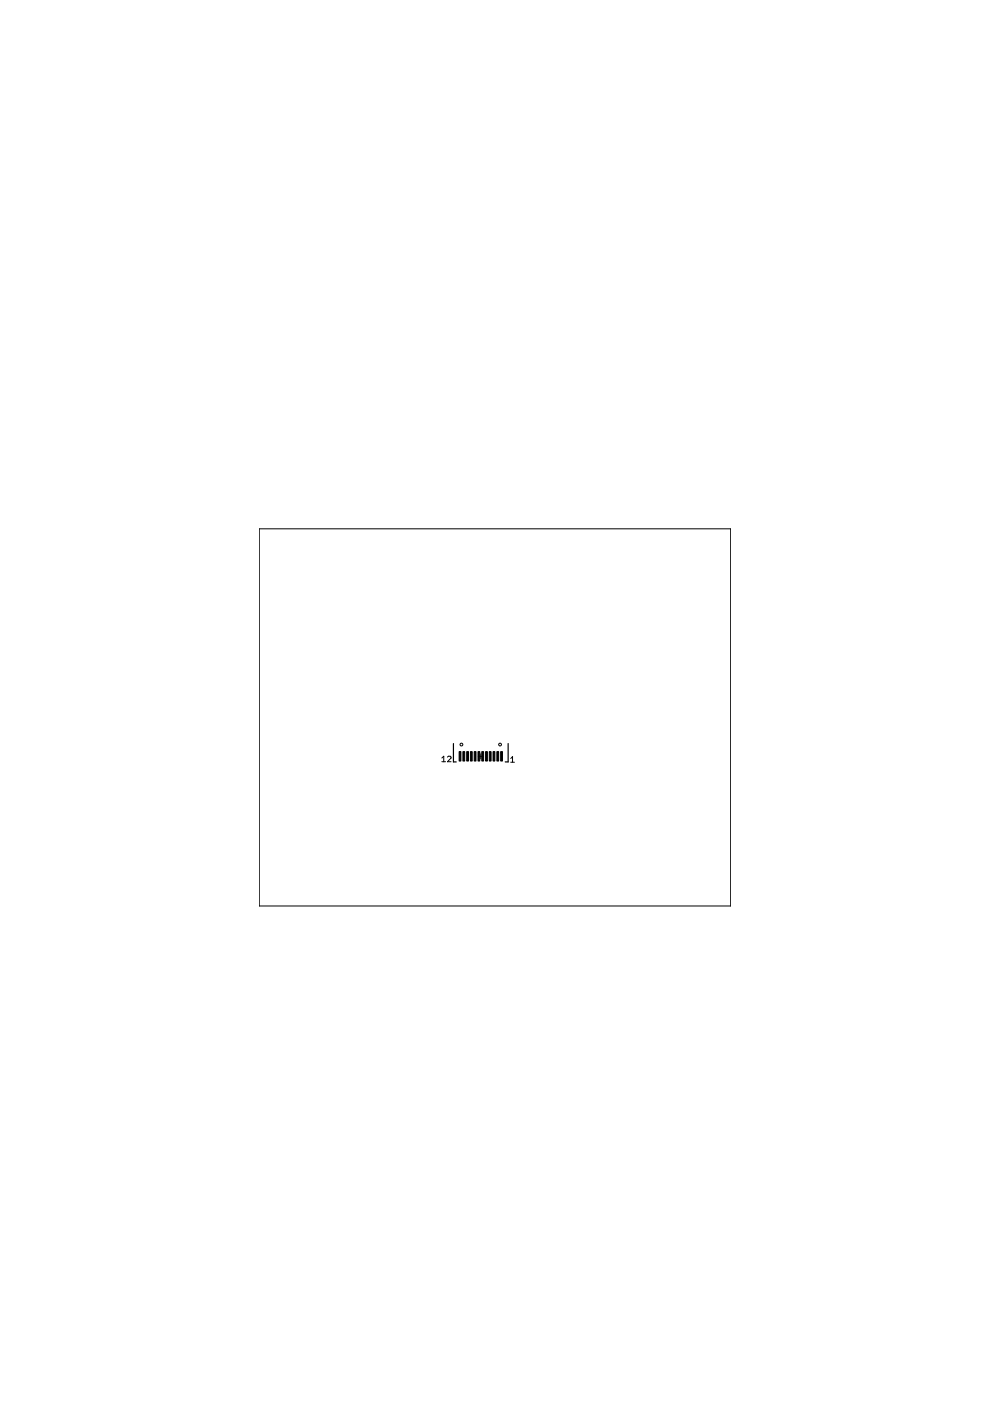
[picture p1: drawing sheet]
<svg xmlns="http://www.w3.org/2000/svg" width="210mm" height="297mm" viewBox="0 0 210 297" stroke-linecap="round" stroke-linejoin="round" font-family="sans-serif">
<path d="M97.3 159.4h.4v2h-.4zM98.1 159.4h.4v2h-.4zM99 159.4h.3v2h-.3zM99.7 159.4h.4v2h-.4zM100.5 159.4h.4v2h-.4zM101.3 159.4h.4v2h-.4zM102.2 159.4h.3v2h-.3zM103 159.4h.3v2h-.3zM103.7 159.4h.4v2h-.4zM104.5 159.4h.4v2h-.4zM105.3 159.4h.4v2h-.4zM106.2 159.4h.3v2h-.3z" fill="#000" stroke="#000" stroke-width=".21"/>
<path d="M96.1 157.6v3.9h.6M107.7 157.6v3.9h-.6" fill="none" stroke="#000" stroke-width=".25"/>
<g fill="none" stroke="#000" stroke-width=".21">
<path d="M55 112.1h99.9v80h-99.9zM101.9 159.8v1.1M93.7 160.7l.4-.4v1.2M93.7 161.5h.8M94.9 160.5l.2-.2h.3l.2 .2v.2l-.7 .8h.7M101.4 160.4h1.1M108.3 160.8l.4-.4v1.2M108.3 161.6h.8"/>
<circle cx="97.8" cy="157.9" r=".3"/>
<circle cx="106" cy="157.9" r=".3"/>
</g>
</svg>
